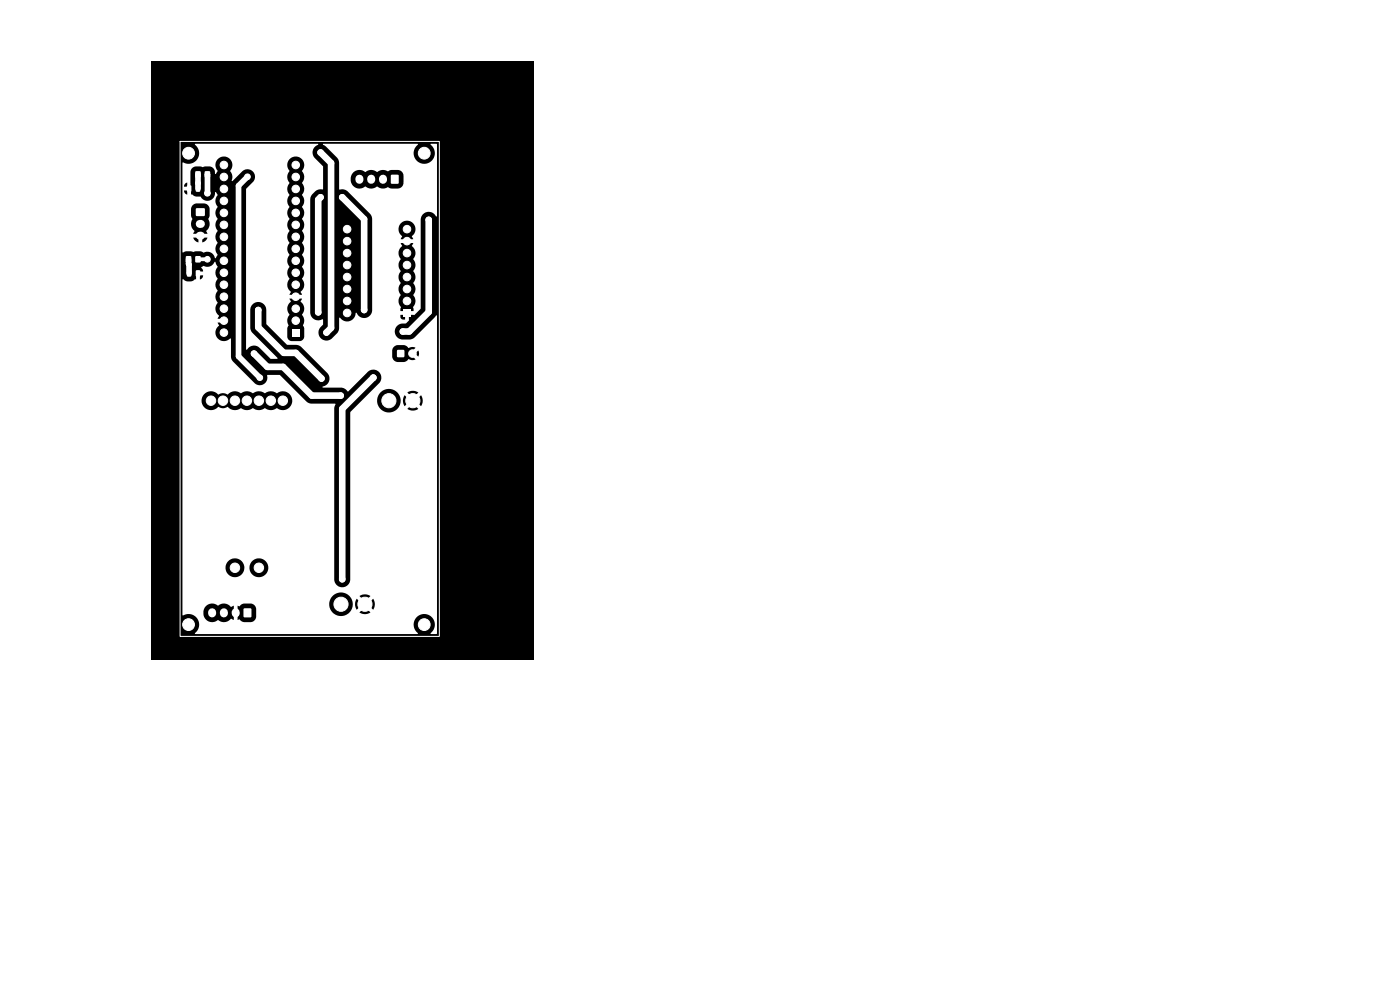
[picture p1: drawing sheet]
<svg xmlns="http://www.w3.org/2000/svg" width="297mm" height="210mm" viewBox="0 0 297 210" stroke-linecap="round" stroke-linejoin="round" font-family="sans-serif">
<path d="M32.1 13h81v127.1h-81z" fill="#000"/>
<g fill="#fff" stroke="#fff" stroke-width=".21">
<circle cx="73.6" cy="66.4" r=".8"/>
<circle cx="73.6" cy="63.8" r=".8"/>
<circle cx="73.6" cy="61.3" r=".8"/>
<circle cx="73.6" cy="58.8" r=".8"/>
<circle cx="73.6" cy="56.2" r=".8"/>
<circle cx="73.6" cy="53.7" r=".8"/>
<circle cx="73.6" cy="51.1" r=".8"/>
<circle cx="73.6" cy="48.6" r=".8"/>
<circle cx="86.3" cy="48.6" r=".8"/>
<circle cx="86.3" cy="51.1" r=".8"/>
<circle cx="86.3" cy="53.7" r=".8"/>
<circle cx="86.3" cy="56.2" r=".8"/>
<circle cx="86.3" cy="58.8" r=".8"/>
<circle cx="86.3" cy="61.3" r=".8"/>
<circle cx="86.3" cy="63.8" r=".8"/>
</g>
<g fill="#fff">
<path d="M85.5 65.6h1.6v1.6h-1.6z"/>
<path d="M39.7 39.4l.7-.1 .2 .2v1l-.1 .2h-.6l-.2-.2z"/>
<path d="M41.6 39.4l.6-.1 .3 .2v1l-.2 .2h-.5l-.3-.2z"/>
<path d="M43.5 36.4h1v1.2h-1z"/>
<path d="M41.5 36.4h1v1.2h-1z"/>
<path d="M41.5 54.4h1v1.2h-1z"/>
<path d="M39.5 54.4h1v1.2h-1z"/>
<path d="M41.6 57.4l.6-.1 .3 .2v1l-.2 .2h-.5l-.3-.2z"/>
<path d="M39.7 57.4l.7-.1 .2 .2v1l-.1 .2h-.6l-.2-.2z"/>
</g>
<g fill="#fff" stroke="#fff" stroke-width=".21">
<circle cx="72.3" cy="128.2" r="1.5"/>
<circle cx="77.4" cy="128.2" r="1.5"/>
<circle cx="87.6" cy="85" r="1.5"/>
<circle cx="82.5" cy="85" r="1.5"/>
</g>
<path d="M84.3 74.3h1.4v1.4h-1.4z" fill="#fff"/>
<circle cx="87.5" cy="75" r=".8" fill="#fff" stroke="#fff" stroke-width=".21"/>
<path d="M51.7 129.1h1.6v1.8h-1.6z" fill="#fff"/>
<path d="M45 129.9v.2M47.5 129.9v.2M50 129.9v.2" fill="none" stroke="#fff" stroke-width="1.7"/>
<path d="M83 37.1h1.5v1.8h-1.5z" fill="#fff"/>
<path d="M76.2 37.9v.3M78.7 37.9v.3M81.2 37.9v.3" fill="none" stroke="#fff" stroke-width="1.7"/>
<path d="M41.6 44.2h1.8v1.6h-1.8z" fill="#fff"/>
<path d="M42.4 47.5h.2M42.4 50h.2" fill="none" stroke="#fff" stroke-width="1.7"/>
<path d="M61.9 69.8h1.6v1.6h-1.6z" fill="#fff"/>
<g fill="#fff" stroke="#fff" stroke-width=".21">
<circle cx="62.7" cy="68" r=".8"/>
<circle cx="62.7" cy="65.5" r=".8"/>
<circle cx="62.7" cy="62.9" r=".8"/>
<circle cx="62.7" cy="60.4" r=".8"/>
<circle cx="62.7" cy="57.9" r=".8"/>
<circle cx="62.7" cy="55.3" r=".8"/>
<circle cx="62.7" cy="52.8" r=".8"/>
<circle cx="62.7" cy="50.2" r=".8"/>
<circle cx="62.7" cy="47.7" r=".8"/>
<circle cx="62.7" cy="45.2" r=".8"/>
<circle cx="62.7" cy="42.6" r=".8"/>
<circle cx="62.7" cy="40.1" r=".8"/>
<circle cx="62.7" cy="37.5" r=".8"/>
<circle cx="62.7" cy="35" r=".8"/>
<circle cx="47.5" cy="35" r=".8"/>
<circle cx="47.5" cy="37.5" r=".8"/>
<circle cx="47.5" cy="40.1" r=".8"/>
<circle cx="47.5" cy="42.6" r=".8"/>
<circle cx="47.5" cy="45.2" r=".8"/>
<circle cx="47.5" cy="47.7" r=".8"/>
<circle cx="47.5" cy="50.2" r=".8"/>
<circle cx="47.5" cy="52.8" r=".8"/>
<circle cx="47.5" cy="55.3" r=".8"/>
<circle cx="47.5" cy="57.9" r=".8"/>
<circle cx="47.5" cy="60.4" r=".8"/>
<circle cx="47.5" cy="62.9" r=".8"/>
<circle cx="47.5" cy="65.5" r=".8"/>
<circle cx="47.5" cy="68" r=".8"/>
<circle cx="47.5" cy="70.6" r=".8"/>
<circle cx="44.8" cy="85" r="1"/>
<circle cx="47.3" cy="85" r="1"/>
<circle cx="49.8" cy="85" r="1"/>
<circle cx="52.4" cy="85" r="1"/>
<circle cx="54.9" cy="85" r="1"/>
<circle cx="57.5" cy="85" r="1"/>
<circle cx="60" cy="85" r="1"/>
<circle cx="54.9" cy="120.4" r="1"/>
<circle cx="49.8" cy="120.4" r="1"/>
<circle cx="44" cy="55" r=".6"/>
<circle cx="44" cy="41" r=".6"/>
<circle cx="40" cy="132.5" r="1.25"/>
<circle cx="90" cy="32.5" r="1.25"/>
<circle cx="40" cy="32.5" r="1.25"/>
<circle cx="90" cy="132.5" r="1.25"/>
<circle cx="85.5" cy="70.3" r=".6"/>
<circle cx="91" cy="46.6" r=".6"/>
<circle cx="79.2" cy="80.1" r=".6"/>
<circle cx="72.6" cy="122.9" r=".6"/>
<circle cx="82" cy="70.5" r=".6"/>
<circle cx="76.3" cy="69.6" r=".6"/>
<circle cx="72.3" cy="83.9" r=".6"/>
<circle cx="53.9" cy="75" r=".6"/>
<circle cx="68.2" cy="80.3" r=".6"/>
<circle cx="54.8" cy="65.8" r=".6"/>
<circle cx="72.6" cy="41.9" r=".6"/>
<circle cx="77.3" cy="65.8" r=".6"/>
<circle cx="68" cy="41.9" r=".6"/>
<circle cx="67.5" cy="66.3" r=".6"/>
<circle cx="68" cy="32.3" r=".6"/>
<circle cx="69.3" cy="70.5" r=".6"/>
<circle cx="52.5" cy="37.5" r=".6"/>
<circle cx="55.1" cy="80.1" r=".6"/>
</g>
<path d="M42 37v3M42 38.8v.1M44 37h.1M44 37v4M52.5 37.5l-1.9 1.9v36.2l4.5 4.5M40 55l.1 3M44 41h.1" fill="none" stroke="#fff" stroke-width="1.2"/>
<path d="M40 57.9l.1 .1M42 55h2" fill="none" stroke="#fff" stroke-width=".8"/>
<path d="M68 32.3l2.2 2.3v35l-.9 .9M68 41.9l-.5 .4v24M72.6 41.9l4.7 4.6v19.3M90.9 46.6v19.6l-4.1 4.1h-1.3M53.9 75l2.8 2.8h3.4l6.1 6.1h6.1M54.8 65.8v3.6l5.4 5.5h2.5l5.5 5.4M76.3 69.6h4.8l.9 .9M79.2 80.1l-6.6 6.6v36.2" fill="none" stroke="#fff" stroke-width="1.4"/>
<path d="M41.4 30.5h26l.1 .1a1.79 1.79 0 0 0-.8 2.9l1.8 1.8v4.9a2.51 2.51 0 0 0-2.7 2.3v24.1a1.78 1.78 0 0 0 2.7 1.1v1.2l-.5 .5a1.7 1.7 0 0 0 .1 2.3 1.7 1.7 0 0 0 2.3 .1l1.1-1.1 .4-.6 .1-2.7a1.93 1.93 0 0 0 2.1 .7 1.93 1.93 0 0 0 1.4-1.8l.1 .1a1.72 1.72 0 0 0 2.5 .8h6.8l.3 .5 .7 .1v-1h-1v.4h-6.8a1.69 1.69 0 0 0 .9-1.3v-17.4h5.5a2.21 2.21 0 0 0 .8 1.7l-.3 .5 1.2 .1a.4 .4 0 0 0-.3 .4 .4 .4 0 0 0 .4 .4h-1.3l.3 .6a2.02 2.02 0 0 0-.3 2.8 2.15 2.15 0 0 0 0 2.6 2.15 2.15 0 0 0 0 2.5 2.15 2.15 0 0 0 0 2.6 2.05 2.05 0 0 0 0 2.6l-.1 .7h1.3a.4 .4 0 0 0-.2 .7 .4 .4 0 0 0 .7-.1 .4 .4 0 0 0-.3-.6h1.3v-.4a.59 .59 0 0 1 .3-1 2.7 2.7 0 0 0-.3-2.1 1.8 1.8 0 0 0 0-2.4 2.15 2.15 0 0 0 0-2.5 2.15 2.15 0 0 0 0-2.6 2.09 2.09 0 0 0-.3-2.9l.3-.5-1.2-.1a.4 .4 0 0 0 .2-.4 .4 .4 0 0 0-.3-.4h1.3l-.3-.6a1.81 1.81 0 0 0-.2-3.1 1.81 1.81 0 0 0-2.7 1.5h-5.5v-2.1l-.3-.8-5-5a2.11 2.11 0 0 0-1.7-.4l-.1-2.4h2.5a1.89 1.89 0 0 0 .9 2 1.89 1.89 0 0 0 2.2-.2 2.15 2.15 0 0 0 2.6 0l1 .4 1.2-.3 .7 .3h1.5a1.25 1.25 0 0 0 1.1-1.2v-1.7l-.4-.8-.8-.3-1.4 .1-.8 .2a2.16 2.16 0 0 0-2.3 .2 2.12 2.12 0 0 0-2.5 0 1.85 1.85 0 0 0-3 1.3h-2.5v-3.3l-.1-.7-2.7-2.7-.6-.4 .1-.2h19.9l.2 .1a2.29 2.29 0 0 0-.3 3.4 2.29 2.29 0 0 0 3.4 0 2.29 2.29 0 0 0-.5-3.4l1.3-.1 .1 .1-.1 15.3a2 2 0 0 0-2.4-.8 1.7 1.7 0 0 0-1 1.4v18.9l-1.3 1.4h-1.2l.1 1.2-.7 .6h-.8a1.7 1.7 0 0 0-1.6 1.7 1.7 1.7 0 0 0 1.6 1.7h1.4a1.71 1.71 0 0 0 1.4-.6l4.6-4.5v67.5l-.1 .1-1.3-.1a2.28 2.28 0 0 0 .6-3.3 2.28 2.28 0 0 0-3.4-.2 2.28 2.28 0 0 0 0 3.3l.2 .1-.1 .2h-47.1l-.2-.1a2.31 2.31 0 0 0 .6-3.2 2.31 2.31 0 0 0-3.1-.7l-.1-.7h4.4l.1 .7a1.95 1.95 0 0 0 3.1 1.1 1.97 1.97 0 0 0 2.8-.4l.5 .3v-1.2a.47 .47 0 0 0 .8 0v1.2l.4-.1 .9 .6h1.5a1.24 1.24 0 0 0 1.2-1.2l-.1-1.9-.4-.6-.6-.3h16.5v.3a2.5 2.5 0 0 0 1.7 2.2 2.5 2.5 0 0 0 2.6-.6h2.2a2.1 2.1 0 0 0 2.3 0l-1.2-1.2-1.2 1.2h-2.1l.6-.8 .1-1.1h.5l.1 .9 .3 .5 1.1-1.3 .1 .1a.54 .54 0 0 0 .6 .5 .54 .54 0 0 0 .5-.5l1.2 1.1a2.1 2.1 0 0 0 0-2.3l-1.3 1.2a.5 .5 0 0 0-.4-.5 .5 .5 0 0 0-.6 .4l-1.2-1.1-.4 1h-.5a2.48 2.48 0 0 0-.7-1.6h2.1l1.2 1.2 1.2-1.2a2.1 2.1 0 0 0-2.4 0h-2.1l-.1-.1a2.5 2.5 0 0 0-2.6-.4 2.5 2.5 0 0 0-1.6 2.1h-18.1l-.4 .2-.5 .4-.4-.1v1.2a.47 .47 0 0 0-.8 0v-1.2l-.5 .2a2.23 2.23 0 0 0-2.9-.3 1.85 1.85 0 0 0-3.1 1.4h-4.4v-9.5h9.1v.3a2 2 0 0 0 2.2 1.8 2 2 0 0 0 1.8-2.1h1.1v.3a2 2 0 0 0 3.1 1.6 2 2 0 0 0 0-3.5 2 2 0 0 0-3.1 1.6h-1.1v-.3a2 2 0 0 0-2.1-1.6 2 2 0 0 0-1.9 1.9h-9.1v-35.4h4.1v.2a2.07 2.07 0 0 0 1.4 1.8 2.07 2.07 0 0 0 2.2-.6 1.93 1.93 0 0 0 2 0 2.2 2.2 0 0 0 2.8 .3 2.23 2.23 0 0 0 2.5 0 2.23 2.23 0 0 0 2.6 0 2.23 2.23 0 0 0 2.5 0 2.02 2.02 0 0 0 2.7-.4 2.02 2.02 0 0 0-.1-2.7 2.02 2.02 0 0 0-2.7-.1 2.3 2.3 0 0 0-2.6 0 2.3 2.3 0 0 0-2.5 0 2.3 2.3 0 0 0-2.6 0 2.23 2.23 0 0 0-2.8 .3 2.06 2.06 0 0 0-2 0 2 2 0 0 0-2.1-.6 2 2 0 0 0-1.3 1.8h-4.1v-25.6l.2-.1 .4 .3a1.98 1.98 0 0 0 1.9-.1l.2-.2 1.1 .1 .5-.4 .1-.5h-.7v.9h-.8l.1-1.2 .3-.1v-.3l1.1-.1-.1-.3-.3-.5 .1-.2a.86 .86 0 0 1 1.1 0 2.31 2.31 0 0 0 1.8-1.1l.4 1a2.15 2.15 0 0 0 0 2.6 2.15 2.15 0 0 0 0 2.5 2.08 2.08 0 0 0 0 2.5 2.09 2.09 0 0 0 .4 2.9l-.3 .6h1l-.2 .4 .2 .4h-1l.3 .7a1.84 1.84 0 0 0-.3 2.7 1.84 1.84 0 0 0 2.7 0l.1 3.9 .2 .7 4.7 4.8a1.68 1.68 0 0 0 2 .3 1.68 1.68 0 0 0 .8-1.9h2.7l6 5.9 .6 .1 5.2 .1-.3 .9v36.4a1.7 1.7 0 0 0 1.7 1.6 1.7 1.7 0 0 0 1.7-1.6v-35.5l2.6-2.6h3.1v.2a2.5 2.5 0 0 0 1.6 2.2 2.5 2.5 0 0 0 2.7-.6h2.1a2.1 2.1 0 0 0 2.4 0l-1.2-1.1-1.2 1.1h-2a2.5 2.5 0 0 0 .6-1.8h.5l.1 .8 .2 .5 1.3-1.3a.53 .53 0 0 0 .5 .6 .53 .53 0 0 0 .5-.5l1.2 1.2a2.1 2.1 0 0 0 0-2.4l-1.2 1.2a.5 .5 0 0 0-.5-.5 .5 .5 0 0 0-.5 .4l-1.3-1.1-.3 1.1h-.5l-.2-.9-.5-.7h2.1l1.2 1.1 1.2-1.1a2.1 2.1 0 0 0-2.4 0h-2.1l-.1-.2a2.5 2.5 0 0 0-2.7-.4 2.5 2.5 0 0 0-1.5 2.2h-3.1l3.4-3.5a1.71 1.71 0 0 0 .1-2.5 1.71 1.71 0 0 0-2.5 .2l-4.1 3.9-.6-.5-.6-.2-4.1-.1-.1-.2a1.73 1.73 0 0 0 1.1-2.8l-4.8-4.8h18.5v1.2a1.24 1.24 0 0 0 1.2 1.2l1.6-.1 .7-.5 .7 .2 .8-.2-.9-.8a.4 .4 0 0 0 .6-.4l.8 .7 .2-.6-.2-.8-.6 .7-.2-.1a.4 .4 0 0 0-.6-.2l.9-.9a1.4 1.4 0 0 0-1.4 0l-1.1-.6h-1.4a1.25 1.25 0 0 0-1.1 1.2h-18.5l-.7-.7a1.71 1.71 0 0 0-1.4-.6h-1.7l-4.4-4.3v-3.4a1.7 1.7 0 0 0-1.8-1.3 1.7 1.7 0 0 0-1.6 1.6v3.9l.2 .6 5.6 5.8-1.5 .1-2.6-2.5a1.81 1.81 0 0 0-2.5 .6l-.1-.1v-34l1.5-1.6a1.61 1.61 0 0 0-.1-2.1 1.61 1.61 0 0 0-2.1-.1l-2.1 2.1-.3-.1a2.58 2.58 0 0 0-.2-2.1l.3-.6 .1-.7h11.6l.1 .7 .4 .6a2.08 2.08 0 0 0 0 2.5 2.08 2.08 0 0 0 0 2.6 2.15 2.15 0 0 0 0 2.5 2.15 2.15 0 0 0 0 2.6 2.15 2.15 0 0 0 0 2.5 2.15 2.15 0 0 0 0 2.5 2.15 2.15 0 0 0 0 2.6 2.15 2.15 0 0 0 0 2.5 2.15 2.15 0 0 0 0 2.6 2.09 2.09 0 0 0 .3 2.9l-.3 .5h1l-.2 .4 .2 .4h-1l.3 .7a1.83 1.83 0 0 0-.3 2.7 2.31 2.31 0 0 0-.2 2.4l-.2 .5v1.9a1.02 1.02 0 0 0 .9 .9l1.8-.1 .6-.2 .2-.6v-2.1a.52 .52 0 0 1-.1-.8 2.95 2.95 0 0 0-.3-1.9 1.94 1.94 0 0 0-.3-2.8l.3-.6h-1.1l.2-.3-.2-.5h1.1l-.3-.6a2.05 2.05 0 0 0 .3-2.8 1.81 1.81 0 0 0 0-2.4v-.3a1.8 1.8 0 0 0 0-2.3l.1-.3a1.8 1.8 0 0 0-.1-2.2l.1-.3a1.8 1.8 0 0 0-.1-2.3l.1-.3a1.8 1.8 0 0 0-.1-2.2v-.2a1.8 1.8 0 0 0 0-2.3v-.3a1.8 1.8 0 0 0 0-2.3l.1-.2a1.8 1.8 0 0 0-.1-2.3v-.2a1.8 1.8 0 0 0 0-2.4l.1-.2a1.8 1.8 0 0 0-.8-2.8 1.8 1.8 0 0 0-2.5 1.6h-11.6v-.3a1.8 1.8 0 0 0-2.6-1.2 1.8 1.8 0 0 0-.6 2.8l-.4 .7-.1-.6a1.24 1.24 0 0 0-1.2-1l-1.4 .2-1.5-.2a1.25 1.25 0 0 0-1.1 1.2l.1 4.8 .2-.1 .9 .5h.8a1.72 1.72 0 0 0 2.1 .8 1.72 1.72 0 0 0 1.2-1.8l.4 .6a2.08 2.08 0 0 0 0 2.5 2.15 2.15 0 0 0 0 2.6 2.15 2.15 0 0 0 0 2.5 2.15 2.15 0 0 0 0 2.5 2.15 2.15 0 0 0 0 2.6l-.4 .8a1.83 1.83 0 0 0-2.6-1.2l-.7-.3-1.4 .2-1.4-.2-.8 .3-.1-.2v-3h2.3l.6 .8 .5 .2h.8a1.43 1.43 0 0 0 1.1-1h-1.1v1h-.8v-1h-3.4v-6.1h1.8v1.5a.95 .95 0 0 1 .1 1.3 2.38 2.38 0 0 0 .6 2l-.2 .5h1.2a.48 .48 0 0 0-.1 .7 .48 .48 0 0 0 .8 0 .48 .48 0 0 0-.1-.7h1.2l-.2-.5a2.25 2.25 0 0 0 .4-2.7l.3-.6v-1.6a1.24 1.24 0 0 0-1.2-1.1l-1.7 .1a1.25 1.25 0 0 0-1.1 1.1h-1.8v-3.8h.3l.3 .6 .4 .2v-.9l-1 .1v-1l1 .1v-.9l-.4 .2-.3 .6h-.3l.1-5a2.32 2.32 0 0 0 3.1-.8 2.32 2.32 0 0 0-.6-3.1z" fill="#fff"/>
<path d="M38.2 30h55v105h-55z" fill="none" stroke="#fff" stroke-width=".21"/>
</svg>
